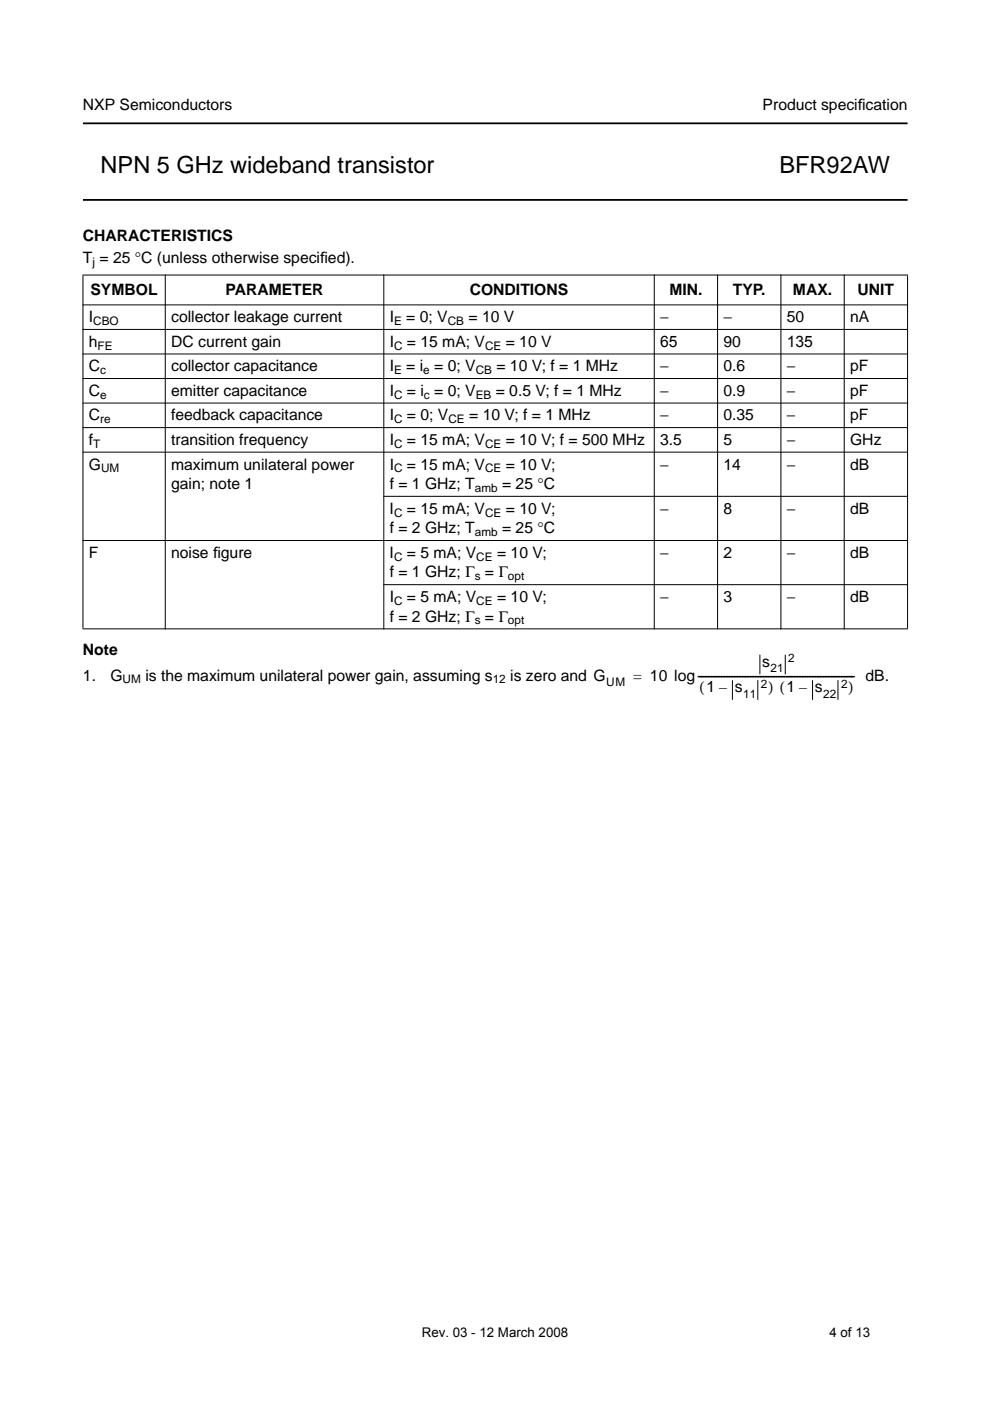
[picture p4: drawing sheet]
<svg xmlns="http://www.w3.org/2000/svg" width="210mm" height="297mm" viewBox="0 0 210 297" stroke-linecap="round" stroke-linejoin="round" font-family="sans-serif">
<defs><g id="words">
<g font-size="5">
<text x="21.3" y="36.6">NPN 5 GHz wideband transistor</text>
<text x="165.3" y="36.6">BFR92AW</text>
</g>
<g font-size="3.3">
<text x="17.6" y="23.4">NXP Semiconductors</text>
<text x="161.7" y="23.4">Product specif</text>
<text x="181.9" y="23.4">ication</text>
<text x="17.6" y="51.1">CHARACTERISTICS</text>
<text x="17.6" y="55.8">T = 25 °C (unless otherwise specif</text>
<text x="67.9" y="55.8">ied).</text>
<text x="19.2" y="62.6">SYMBOL</text>
<text x="47.8" y="62.6">PARAMETER</text>
<text x="99.6" y="62.6">CONDITIONS</text>
<text x="141.9" y="62.6">MIN.</text>
<text x="155.4" y="62.6">TYP.</text>
<text x="168.1" y="62.6">MAX.</text>
<text x="181.8" y="62.6">UNIT</text>
<text x="18.8" y="68.3">I</text>
<text x="36.3" y="68.3">collector leakage current</text>
<text x="82.6" y="68.3">I</text>
<text x="86.1" y="68.3">= 0; V</text>
<text x="99.3" y="68.3">= 10 V</text>
<text x="140" y="68.3">−</text>
<text x="153.4" y="68.3">−</text>
<text x="166.8" y="68.3">50</text>
<text x="180.2" y="68.3">nA</text>
<text x="18.8" y="73.5">h</text>
<text x="36.3" y="73.5">DC current gain</text>
<text x="82.6" y="73.5">I</text>
<text x="86.3" y="73.5">= 15 mA; V</text>
<text x="107.2" y="73.5">= 10 V</text>
<text x="140" y="73.5">65</text>
<text x="153.4" y="73.5">90</text>
<text x="166.8" y="73.5">135</text>
<text x="18.8" y="83.9">C</text>
<text x="18.8" y="78.7">C</text>
<text x="36.3" y="78.7">collector capacitance</text>
<text x="36.3" y="83.9">emitter capacitance</text>
<text x="82.6" y="78.7">I</text>
<text x="82.6" y="83.9">I</text>
<text x="86.1" y="78.7">= i = 0; V</text>
<text x="86.3" y="83.9">= i = 0; V</text>
<text x="105.1" y="83.9">= 0.5 V; f = 1 MHz</text>
<text x="105.3" y="78.7">= 10 V; f = 1 MHz</text>
<text x="140" y="83.9">−</text>
<text x="140" y="78.7">−</text>
<text x="153.4" y="83.9">0.9</text>
<text x="153.4" y="78.7">0.6</text>
<text x="166.8" y="83.9">−</text>
<text x="166.8" y="78.7">−</text>
<text x="180.2" y="83.9">pF</text>
<text x="180.2" y="78.7">pF</text>
<text x="18.8" y="89.1">C</text>
<text x="36.3" y="89.1">feedback capacitance</text>
<text x="82.6" y="89.1">I</text>
<text x="86.3" y="89.1">= 0; V</text>
<text x="99.5" y="89.1">= 10 V; f = 1 MHz</text>
<text x="140" y="89.1">−</text>
<text x="153.4" y="89.1">0.35</text>
<text x="166.8" y="89.1">−</text>
<text x="180.2" y="89.1">pF</text>
<text x="18.8" y="94.3">f</text>
<text x="36.3" y="94.3">transition frequency</text>
<text x="82.6" y="94.3">I</text>
<text x="86.3" y="94.3">= 15 mA; V</text>
<text x="107.2" y="94.3">= 10 V; f = 500 MHz</text>
<text x="140" y="94.3">3.5</text>
<text x="153.4" y="94.3">5</text>
<text x="166.8" y="94.3">−</text>
<text x="180.2" y="94.3">GHz</text>
<text x="18.8" y="99.5">G</text>
<text x="36.3" y="99.5">maximum unilateral power</text>
<text x="82.6" y="99.5">I</text>
<text x="86.3" y="99.5">= 15 mA; V</text>
<text x="107.2" y="99.5">= 10 V;</text>
<text x="140" y="99.5">−</text>
<text x="153.4" y="99.5">14</text>
<text x="166.8" y="99.5">−</text>
<text x="180.2" y="99.5">dB</text>
<text x="36.3" y="103.7">gain; note 1</text>
<text x="82.6" y="103.7">f = 1 GHz; T</text>
<text x="106.5" y="103.7">= 25 °C</text>
<text x="82.6" y="108.9">I</text>
<text x="82.6" y="113.1">f = 2 GHz; T</text>
<text x="86.3" y="108.9">= 15 mA; V</text>
<text x="106.5" y="113.1">= 25 °C</text>
<text x="107.2" y="108.9">= 10 V;</text>
<text x="140" y="108.9">−</text>
<text x="153.4" y="108.9">8</text>
<text x="166.8" y="108.9">−</text>
<text x="180.2" y="108.9">dB</text>
<text x="18.8" y="118.3">F</text>
<text x="36.3" y="118.3">noise f</text>
<text x="45.2" y="118.3">igure</text>
<text x="82.6" y="118.3">I</text>
<text x="86.3" y="118.3">= 5 mA; V</text>
<text x="105.4" y="118.3">= 10 V;</text>
<text x="140" y="118.3">−</text>
<text x="153.4" y="118.3">2</text>
<text x="166.8" y="118.3">−</text>
<text x="180.2" y="118.3">dB</text>
<text x="82.6" y="122.4">f = 1 GHz; Γ = Γ</text>
<text x="82.6" y="127.6">I</text>
<text x="82.6" y="131.8">f = 2 GHz; Γ = Γ</text>
<text x="86.3" y="127.6">= 5 mA; V</text>
<text x="105.4" y="127.6">= 10 V;</text>
<text x="140" y="127.6">−</text>
<text x="153.4" y="127.6">3</text>
<text x="166.8" y="127.6">−</text>
<text x="180.2" y="127.6">dB</text>
<text x="17.6" y="138.9">Note</text>
<text x="161.6" y="141.4">s</text>
<text x="17.6" y="144.3">1.</text>
<text x="23.4" y="144.3">G</text>
<text x="30.8" y="144.3">is the maximum unilateral power gain, assuming s</text>
<text x="108.2" y="144.3">is zero and G</text>
<text x="134.3" y="144.3">= 10 log------------------------------------------------------------ dB.</text>
<text x="148.3" y="146.8">(1 –</text>
<text x="155.8" y="146.8">s</text>
<text x="162.9" y="146.8">) (1 –</text>
<text x="172.8" y="146.8">s</text>
<text x="179.9" y="146.8">)</text>
</g>
<g font-size="2.8">
<text x="89.4" y="283.4">Rev. 03 - 12 March 2008</text>
<text x="175.9" y="283.4">4 of 13</text>
</g>
<g font-size="2.5">
<text x="19.6" y="56.4">j</text>
<text x="19.8" y="68.9">CBO</text>
<text x="83.5" y="68.9">E</text>
<text x="94.9" y="68.9">CB</text>
<text x="20.7" y="74.1">FE</text>
<text x="83.5" y="74.1">C</text>
<text x="102.8" y="74.1">CE</text>
<text x="21.2" y="79.3">c</text>
<text x="83.5" y="79.3">E</text>
<text x="89.7" y="79.3">e</text>
<text x="100.9" y="79.3">CB</text>
<text x="21.2" y="84.5">e</text>
<text x="21.2" y="89.7">re</text>
<text x="83.5" y="84.5">C</text>
<text x="83.5" y="89.7">C</text>
<text x="89.9" y="84.5">c</text>
<text x="95.1" y="89.7">CE</text>
<text x="100.9" y="84.5">EB</text>
<text x="19.8" y="94.9">T</text>
<text x="83.5" y="94.9">C</text>
<text x="102.8" y="94.9">CE</text>
<text x="21.4" y="100.1">UM</text>
<text x="83.5" y="100.1">C</text>
<text x="102.8" y="100.1">CE</text>
<text x="100.7" y="104.3">amb</text>
<text x="83.5" y="109.5">C</text>
<text x="100.7" y="113.7">amb</text>
<text x="102.8" y="109.5">CE</text>
<text x="83.5" y="118.9">C</text>
<text x="101" y="118.9">CE</text>
<text x="100.6" y="123">s</text>
<text x="107.7" y="123">opt</text>
<text x="83.5" y="128.2">C</text>
<text x="101" y="128.2">CE</text>
<text x="100.6" y="132.4">s</text>
<text x="107.7" y="132.4">opt</text>
<text x="163.4" y="142.6">21</text>
<text x="167.1" y="140.4">2</text>
<text x="26" y="144.9">UM</text>
<text x="104.5" y="144.9">12</text>
<text x="128.5" y="145.5">UM</text>
<text x="157.6" y="148">11</text>
<text x="161.3" y="145.8">2</text>
<text x="174.6" y="148">22</text>
<text x="178.3" y="145.8">2</text>
</g>
</g></defs>
<path d="M17.6 26.2h174.8M17.6 42.4h174.8" fill="none" stroke="#000" stroke-width=".38"/>
<g fill="#000" stroke="#000" stroke-width=".21">
<path d="M17.5 58.3h175zM17.5 64.6h175zM17.5 69.8h175zM17.5 75.1h175zM17.5 80.3h175zM17.5 85.5h175zM17.5 90.7h175zM17.5 95.9h175zM81.3 105.2h111.2zM17.5 114.6h175zM17.6 58.4v74.8zM35 58.2v75.2z"/>
<path d="M81.4 58.2v75.2zM138.7 58.2v75.2zM152.1 58.2v75.2zM165.6 58.2v75.2zM179 58.2v75.2zM192.4 58.4v74.8zM81.3 124h111.2zM17.5 133.3h175z"/>
</g>
<path d="M161.1 138.9v4M166.5 138.9v4M155.3 144.3v4M160.7 144.3v4M172.3 144.3v4M177.7 144.3v4" fill="none" stroke="#000" stroke-width=".21"/>
<use href="#words"/>
</svg>
